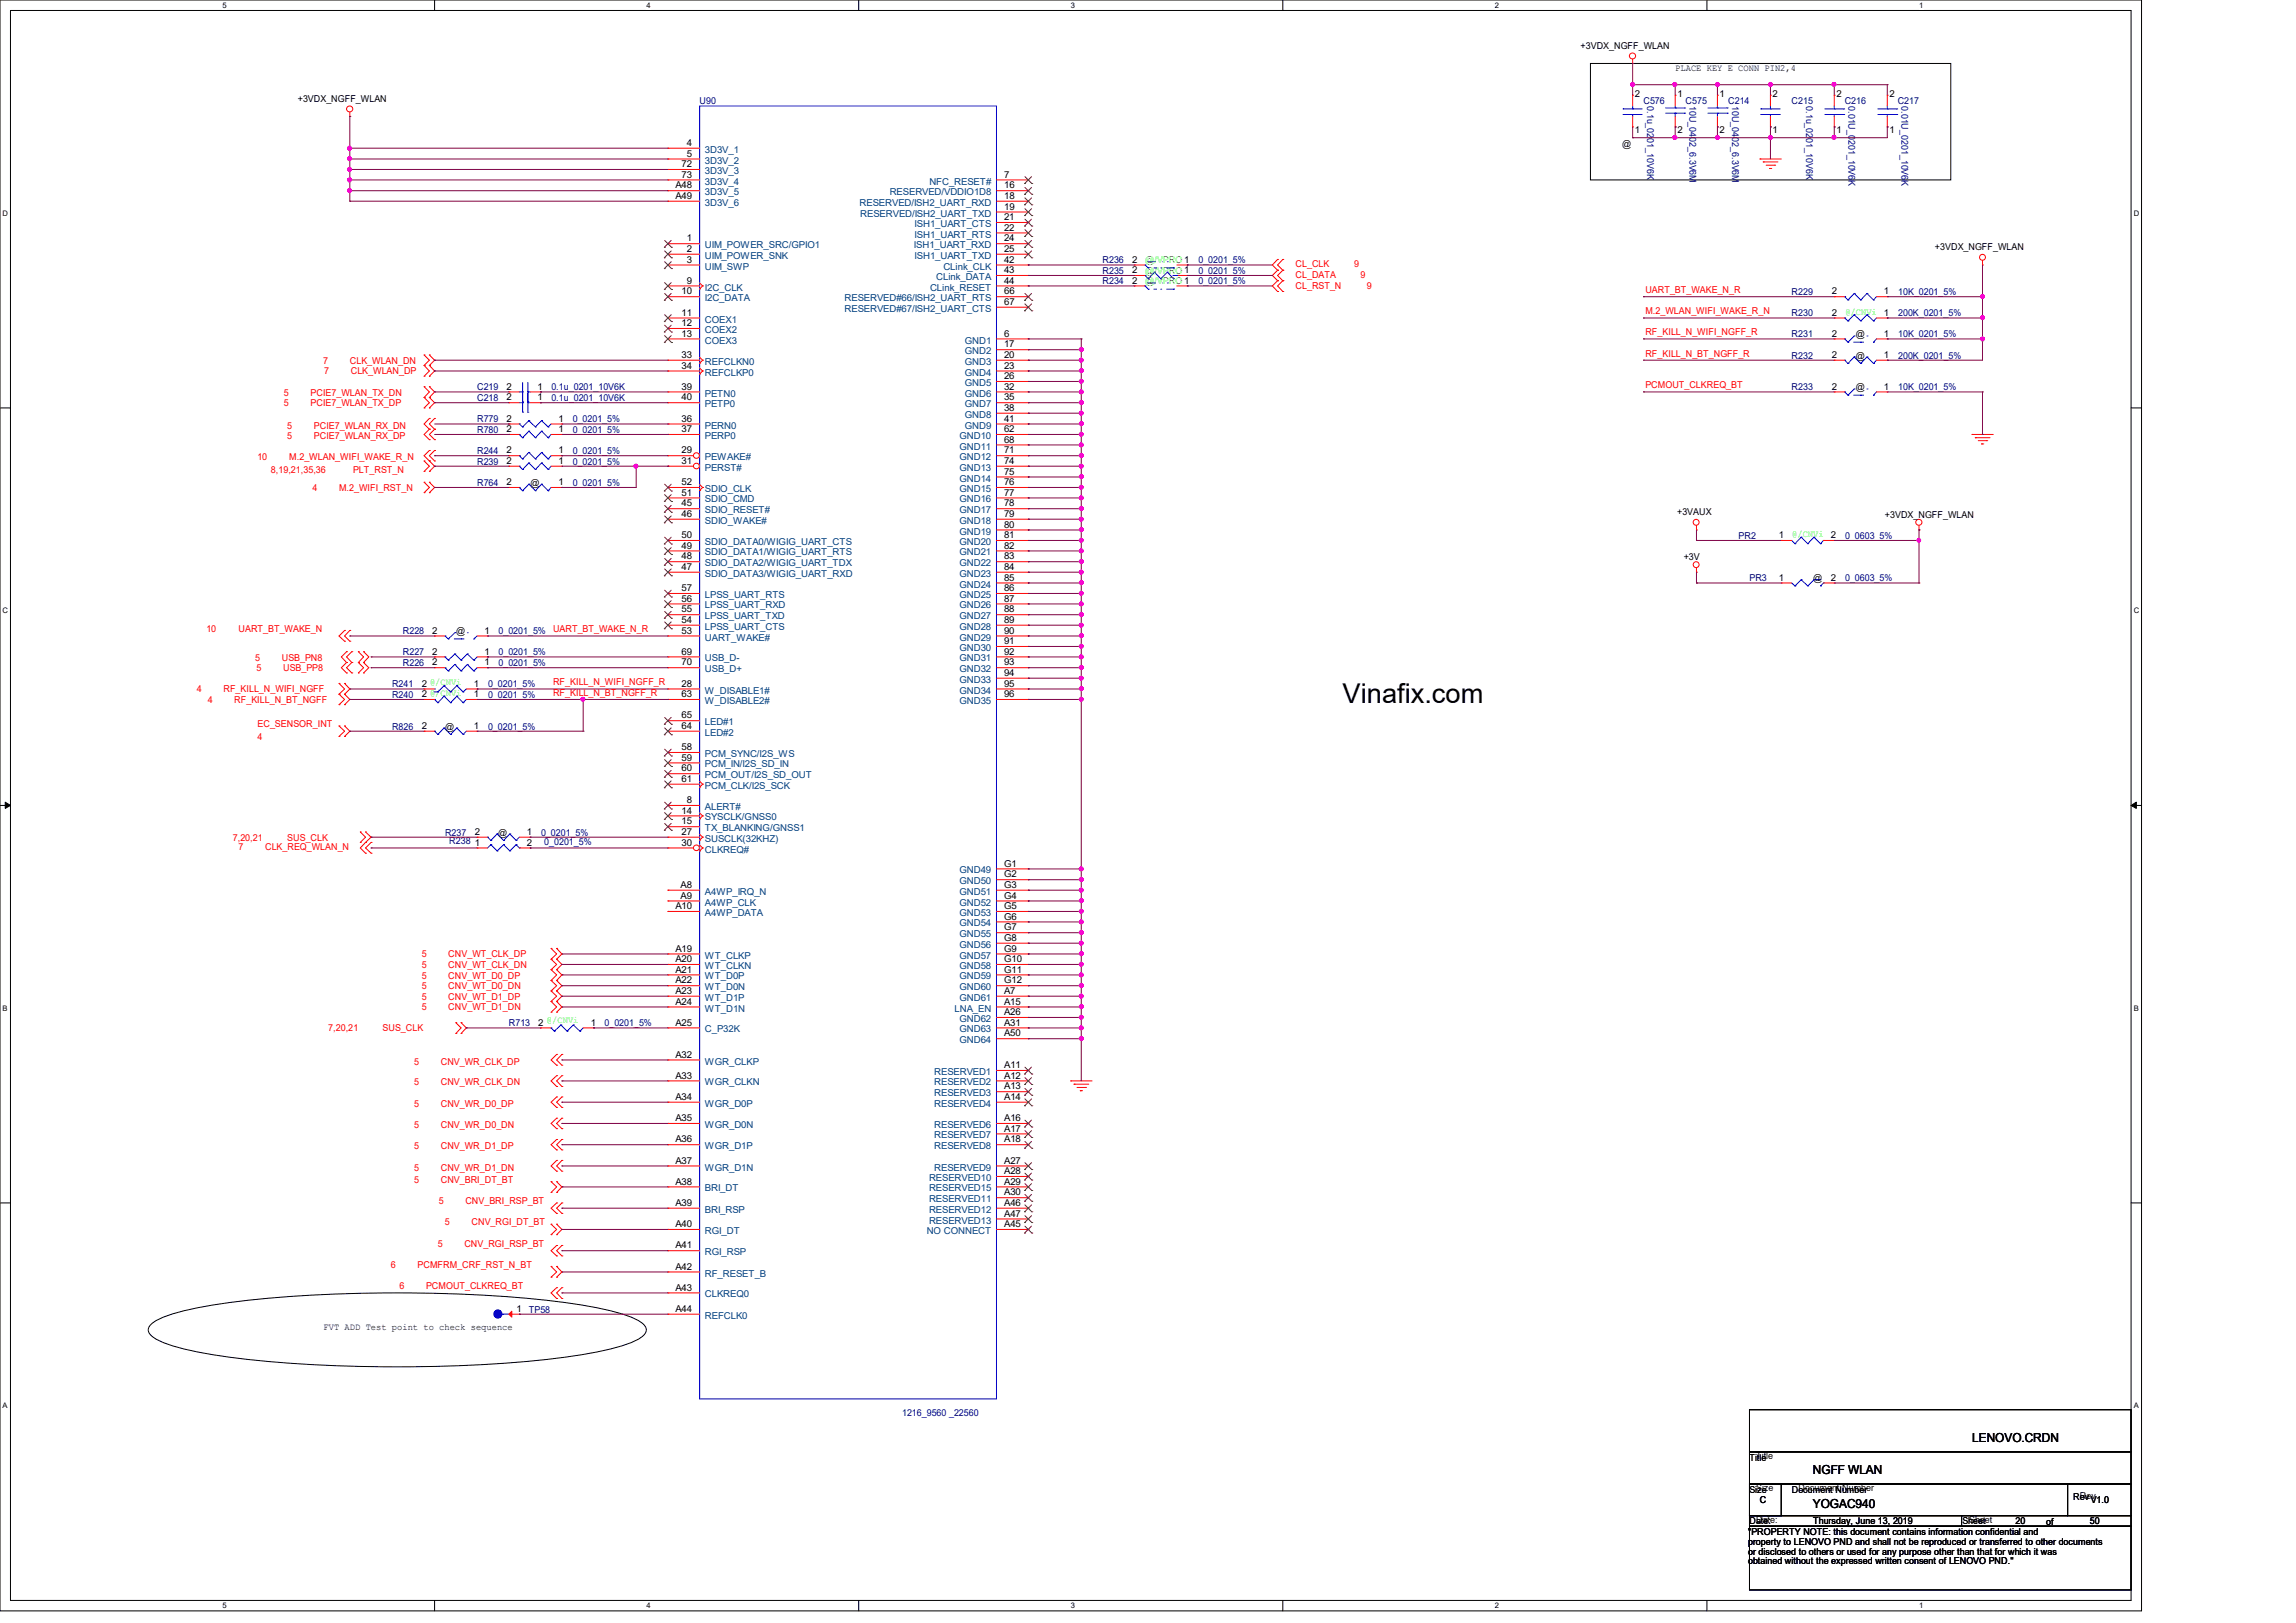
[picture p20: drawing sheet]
<svg xmlns="http://www.w3.org/2000/svg" width="297mm" height="210mm" viewBox="0 0 297 210" stroke-linecap="round" stroke-linejoin="round" font-family="sans-serif">
<defs><g id="words">
<text font-size="3.5" x="173.7" y="91">Vinafix.com</text>
<g font-size="1.6">
<text x="234.5" y="190.7">NGFF WLAN</text>
<text x="255.1" y="186.6">LENOVO.CRDN</text>
<text x="234.5" y="195.1">YOGAC940</text>
</g>
<g font-size="1.2">
<text x="204.5" y="6.3">+3VDX_NGFF_WLAN</text>
<text x="216.7" y="9.2">PLACE KEY E CONN PIN2,4</text>
<text x="38.5" y="13.2">+3VDX_NGFF_WLAN</text>
<text x="211.5" y="17.2">1</text>
<text x="211.5" y="12.5">2</text>
<text x="217" y="12.5">1</text>
<text x="217" y="17.2">2</text>
<text x="222.5" y="12.5">1</text>
<text x="222.5" y="17.2">2</text>
<text x="229.3" y="17.2">1</text>
<text x="229.3" y="12.5">2</text>
<text x="237.6" y="17.2">1</text>
<text x="237.6" y="12.5">2</text>
<text x="244.4" y="17.2">1</text>
<text x="244.4" y="12.5">2</text>
<text x="88.2" y="21.6">72</text>
<text x="88.2" y="23">73</text>
<text x="88.9" y="18.9">4</text>
<text x="88.9" y="20.3">5</text>
<text x="129.9" y="23">7</text>
<text x="209.8" y="19">@</text>
<text x="87.4" y="24.4">A48</text>
<text x="87.4" y="25.7">A49</text>
<text x="129.9" y="28.5">21</text>
<text x="129.9" y="29.8">22</text>
<text x="129.9" y="24.4">16</text>
<text x="129.9" y="27.1">19</text>
<text x="129.9" y="25.7">18</text>
<text x="88.9" y="31.2">1</text>
<text x="88.9" y="32.6">2</text>
<text x="88.9" y="34">3</text>
<text x="129.9" y="34">42</text>
<text x="129.9" y="35.3">43</text>
<text x="129.9" y="31.2">24</text>
<text x="129.9" y="32.6">25</text>
<text x="146.5" y="35.3">2</text>
<text x="146.5" y="34">2</text>
<text x="250.3" y="32.4">+3VDX_NGFF_WLAN</text>
<text x="88.2" y="40.9">11</text>
<text x="88.2" y="38.1">10</text>
<text x="88.9" y="36.7">9</text>
<text x="129.9" y="36.7">44</text>
<text x="129.9" y="38.1">66</text>
<text x="129.9" y="39.5">67</text>
<text x="146.5" y="36.7">2</text>
<text x="237" y="40.9">2</text>
<text x="237" y="38.1">2</text>
<text x="243.7" y="40.9">1</text>
<text x="243.7" y="38.1">1</text>
<text x="88.2" y="42.2">12</text>
<text x="88.2" y="43.6">13</text>
<text x="88.2" y="46.3">33</text>
<text x="88.2" y="47.7">34</text>
<text x="129.9" y="43.6">6</text>
<text x="129.9" y="45">17</text>
<text x="129.9" y="46.3">20</text>
<text x="129.9" y="47.7">23</text>
<text x="237" y="46.3">2</text>
<text x="237" y="43.6">2</text>
<text x="240.1" y="46.4">@</text>
<text x="240.1" y="43.6">@</text>
<text x="243.7" y="46.3">1</text>
<text x="243.7" y="43.6">1</text>
<text x="65.5" y="51.8">2</text>
<text x="65.5" y="50.4">2</text>
<text x="69.6" y="51.8">1</text>
<text x="69.6" y="50.4">1</text>
<text x="88.2" y="50.4">39</text>
<text x="88.2" y="51.8">40</text>
<text x="129.9" y="49.1">26</text>
<text x="129.9" y="50.4">32</text>
<text x="129.9" y="51.8">35</text>
<text x="129.9" y="53.2">38</text>
<text x="237" y="50.4">2</text>
<text x="240.1" y="50.5">@</text>
<text x="243.7" y="50.4">1</text>
<text x="65.5" y="58.7">2</text>
<text x="65.5" y="55.9">2</text>
<text x="65.5" y="54.6">2</text>
<text x="72.3" y="58.7">1</text>
<text x="72.3" y="55.9">1</text>
<text x="72.3" y="54.6">1</text>
<text x="88.2" y="54.6">36</text>
<text x="88.2" y="55.9">37</text>
<text x="88.2" y="58.7">29</text>
<text x="129.9" y="54.6">41</text>
<text x="129.9" y="55.9">62</text>
<text x="129.9" y="57.3">68</text>
<text x="129.9" y="58.7">71</text>
<text x="65.5" y="62.8">2</text>
<text x="65.5" y="60">2</text>
<text x="68.6" y="62.9">@</text>
<text x="72.3" y="62.8">1</text>
<text x="72.3" y="60">1</text>
<text x="88.2" y="60">31</text>
<text x="88.2" y="62.8">52</text>
<text x="88.2" y="64.1">51</text>
<text x="88.2" y="65.5">45</text>
<text x="129.9" y="60">74</text>
<text x="129.9" y="61.4">75</text>
<text x="129.9" y="62.8">76</text>
<text x="129.9" y="64.1">77</text>
<text x="129.9" y="65.5">78</text>
<text x="88.2" y="69.6">50</text>
<text x="88.2" y="71">49</text>
<text x="88.2" y="66.9">46</text>
<text x="129.9" y="66.9">79</text>
<text x="129.9" y="68.3">80</text>
<text x="129.9" y="69.6">81</text>
<text x="129.9" y="71">82</text>
<text x="217" y="66.7">+3VAUX</text>
<text x="230.1" y="69.6">1</text>
<text x="236.8" y="69.6">2</text>
<text x="243.8" y="67">+3VDX_NGFF_WLAN</text>
<text x="88.2" y="72.4">48</text>
<text x="88.2" y="73.7">47</text>
<text x="88.2" y="76.5">57</text>
<text x="88.2" y="77.9">56</text>
<text x="129.9" y="72.4">83</text>
<text x="129.9" y="73.7">84</text>
<text x="129.9" y="75.1">85</text>
<text x="129.9" y="76.5">86</text>
<text x="129.9" y="77.9">87</text>
<text x="217.8" y="72.4">+3V</text>
<text x="230.1" y="75.1">1</text>
<text x="234.6" y="75.2">@</text>
<text x="236.8" y="75.1">2</text>
<text x="55.9" y="82">2</text>
<text x="59" y="82">@</text>
<text x="62.7" y="82">1</text>
<text x="88.2" y="79.2">55</text>
<text x="88.2" y="80.6">54</text>
<text x="88.2" y="82">53</text>
<text x="129.9" y="79.2">88</text>
<text x="129.9" y="80.6">89</text>
<text x="129.9" y="82">90</text>
<text x="129.9" y="83.4">91</text>
<text x="54.6" y="88.9">2 @/CNVi</text>
<text x="55.9" y="86.1">2</text>
<text x="55.9" y="84.7">2</text>
<text x="61.3" y="88.9">1</text>
<text x="62.7" y="86.1">1</text>
<text x="62.7" y="84.7">1</text>
<text x="88.2" y="84.7">69</text>
<text x="88.2" y="86.1">70</text>
<text x="88.2" y="88.9">28</text>
<text x="129.9" y="84.7">92</text>
<text x="129.9" y="86.1">93</text>
<text x="129.9" y="87.5">94</text>
<text x="129.9" y="88.9">95</text>
<text x="54.6" y="94.3">2</text>
<text x="54.6" y="90.2">2 @/CNVi</text>
<text x="57.6" y="94.4">@</text>
<text x="61.3" y="94.3">1</text>
<text x="61.3" y="90.2">1</text>
<text x="88.2" y="93">65</text>
<text x="88.2" y="94.3">64</text>
<text x="88.2" y="90.2">63</text>
<text x="129.9" y="90.2">96</text>
<text x="88.2" y="98.4">59</text>
<text x="88.2" y="101.2">61</text>
<text x="88.2" y="97.1">58</text>
<text x="88.2" y="99.8">60</text>
<text x="88.2" y="105.3">14</text>
<text x="88.2" y="106.7">15</text>
<text x="88.9" y="103.9">8</text>
<text x="61.4" y="108">2</text>
<text x="61.4" y="109.4">1</text>
<text x="64.5" y="108.1">@</text>
<text x="68.2" y="108">1</text>
<text x="68.2" y="109.4">2</text>
<text x="88.2" y="109.4">30</text>
<text x="88.2" y="108">27</text>
<text x="129.9" y="112.1">G1</text>
<text x="129.9" y="113.5">G2</text>
<text x="87.4" y="117.6">A10</text>
<text x="88" y="114.9">A8</text>
<text x="88" y="116.3">A9</text>
<text x="129.9" y="114.9">G3</text>
<text x="129.9" y="116.3">G4</text>
<text x="129.9" y="117.6">G5</text>
<text x="129.9" y="119">G6</text>
<text x="87.4" y="123.1">A19</text>
<text x="87.4" y="124.5">A20</text>
<text x="87.4" y="125.9">A21</text>
<text x="129.9" y="120.4">G7</text>
<text x="129.9" y="121.8">G8</text>
<text x="129.9" y="123.1">G9</text>
<text x="129.9" y="124.5">G10</text>
<text x="129.9" y="125.9">G11</text>
<text x="87.4" y="127.3">A22</text>
<text x="87.4" y="128.6">A23</text>
<text x="87.4" y="130">A24</text>
<text x="129.9" y="127.3">G12</text>
<text x="129.9" y="128.6">A7</text>
<text x="129.9" y="131.4">A26</text>
<text x="129.9" y="130">A15</text>
<text x="69.6" y="132.7">2 @/CNVi</text>
<text x="76.4" y="132.7">1</text>
<text x="87.4" y="132.7">A25</text>
<text x="87.4" y="136.9">A32</text>
<text x="129.9" y="132.7">A31</text>
<text x="129.9" y="134.1">A50</text>
<text x="87.4" y="139.6">A33</text>
<text x="87.4" y="142.3">A34</text>
<text x="129.9" y="138.2">A11</text>
<text x="129.9" y="139.6">A12</text>
<text x="129.9" y="141">A13</text>
<text x="129.9" y="142.3">A14</text>
<text x="87.4" y="145.1">A35</text>
<text x="87.4" y="147.8">A36</text>
<text x="129.9" y="145.1">A16</text>
<text x="129.9" y="146.4">A17</text>
<text x="129.9" y="147.8">A18</text>
<text x="87.4" y="150.6">A37</text>
<text x="87.4" y="153.3">A38</text>
<text x="129.9" y="150.6">A27</text>
<text x="129.9" y="151.9">A28</text>
<text x="129.9" y="154.7">A30</text>
<text x="129.9" y="153.3">A29</text>
<text x="87.4" y="156">A39</text>
<text x="87.4" y="158.8">A40</text>
<text x="87.4" y="161.5">A41</text>
<text x="129.9" y="156">A46</text>
<text x="129.9" y="157.4">A47</text>
<text x="129.9" y="158.8">A45</text>
<text x="87.4" y="164.3">A42</text>
<text x="87.4" y="167">A43</text>
<text x="41.9" y="172.2">FVT ADD Test point to check sequence</text>
<text x="66.8" y="169.8">1</text>
<text x="87.4" y="169.8">A44</text>
<text x="226.3" y="189">Title</text>
<text x="227.2" y="188.8">Title</text>
<text x="226.3" y="193.2">Size</text>
<text x="226.3" y="197.3">Date:</text>
<text x="227.2" y="193">Size</text>
<text x="227.2" y="197.1">Date:</text>
<text x="227.7" y="194.5">C</text>
<text x="231.8" y="193.2">Document Number</text>
<text x="232.7" y="193">Document Number</text>
<text x="234.6" y="197.3">Thursday, June 13, 2019</text>
<text x="253.9" y="197.3">Sheet</text>
<text x="254.7" y="197.1">Sheet</text>
<text x="260.7" y="197.3">20</text>
<text x="264.7" y="197.3">of</text>
<text x="268.2" y="194.1">Rev</text>
<text x="269.1" y="193.9">Rev</text>
<text x="270.4" y="197.3">50</text>
<text x="270.5" y="194.5">V1.0</text>
<text x="226.1" y="198.6">&quot;PROPERTY NOTE: this document contains information confidential and</text>
<text x="226.1" y="199.9">property to LENOVO PND and shall not be reproduced or transferred to other documents</text>
<text x="226.1" y="201.2">or disclosed to others or used for any purpose other than that for which it was</text>
<text x="226.1" y="202.4">obtained without the expressed written consent of LENOVO PND.&quot;</text>
</g>
<g font-size="1.2" fill="#000080">
<text x="90.5" y="13.5">U90</text>
<text x="212.6" y="13.5">C576</text>
<text x="213.1" y="13.7" transform="rotate(90 213.1 13.7)">0.1u_0201_10V6K</text>
<text x="218.1" y="13.5">C575</text>
<text x="218.6" y="13.7" transform="rotate(90 218.6 13.7)">10U_0402_6.3V6M</text>
<text x="223.6" y="13.5">C214</text>
<text x="224.1" y="13.7" transform="rotate(90 224.1 13.7)">10U_0402_6.3V6M</text>
<text x="231.8" y="13.5">C215</text>
<text x="233.6" y="13.7" transform="rotate(90 233.6 13.7)">0.1u_0201_10V6K</text>
<text x="238.6" y="13.5">C216</text>
<text x="239.1" y="13.7" transform="rotate(90 239.1 13.7)">0.01U_0201_10V6K</text>
<text x="245.5" y="13.5">C217</text>
<text x="246" y="13.7" transform="rotate(90 246 13.7)">0.01U_0201_10V6K</text>
<text x="142.6" y="35.4">R235</text>
<text x="142.6" y="34">R236</text>
<text x="155" y="35.4">0_0201_5%</text>
<text x="155" y="34">0_0201_5%</text>
<text x="142.6" y="36.8">R234</text>
<text x="155" y="36.8">0_0201_5%</text>
<text x="231.8" y="40.9">R230</text>
<text x="231.8" y="38.1">R229</text>
<text x="245.5" y="40.9">200K_0201_5%</text>
<text x="245.5" y="38.1">10K_0201_5%</text>
<text x="231.8" y="46.4">R232</text>
<text x="231.8" y="43.6">R231</text>
<text x="245.5" y="46.4">200K_0201_5%</text>
<text x="245.5" y="43.6">10K_0201_5%</text>
<text x="61.7" y="51.9">C218</text>
<text x="61.7" y="50.5">C219</text>
<text x="71.3" y="51.9">0.1u_0201_10V6K</text>
<text x="71.3" y="50.5">0.1u_0201_10V6K</text>
<text x="231.8" y="50.5">R233</text>
<text x="245.5" y="50.5">10K_0201_5%</text>
<text x="61.7" y="58.7">R244</text>
<text x="61.7" y="56">R780</text>
<text x="61.7" y="54.6">R779</text>
<text x="74.1" y="58.7">0_0201_5%</text>
<text x="74.1" y="56">0_0201_5%</text>
<text x="74.1" y="54.6">0_0201_5%</text>
<text x="61.7" y="62.9">R764</text>
<text x="61.7" y="60.1">R239</text>
<text x="74.1" y="62.9">0_0201_5%</text>
<text x="74.1" y="60.1">0_0201_5%</text>
<text x="224.9" y="69.7">PR2</text>
<text x="238.7" y="69.7">0_0603_5%</text>
<text x="226.3" y="75.2">PR3</text>
<text x="238.7" y="75.2">0_0603_5%</text>
<text x="52.1" y="82">R228</text>
<text x="64.5" y="82">0_0201_5%</text>
<text x="50.7" y="88.9">R241</text>
<text x="52.1" y="86.1">R226</text>
<text x="52.1" y="84.8">R227</text>
<text x="63.1" y="88.9">0_0201_5%</text>
<text x="64.5" y="86.1">0_0201_5%</text>
<text x="64.5" y="84.8">0_0201_5%</text>
<text x="50.7" y="94.4">R826</text>
<text x="50.7" y="90.3">R240</text>
<text x="63.1" y="94.4">0_0201_5%</text>
<text x="63.1" y="90.3">0_0201_5%</text>
<text x="57.6" y="108.1">R237</text>
<text x="58.1" y="109.2">R238</text>
<text x="70" y="108.1">0_0201_5%</text>
<text x="70.4" y="109.3">0_0201_5%</text>
<text x="65.8" y="132.8">R713</text>
<text x="78.2" y="132.8">0_0201_5%</text>
<text x="68.4" y="169.8">TP58</text>
<text x="116.7" y="183.2">1216_9560 _22560</text>
</g>
<g font-size="1.2" fill="#004080">
<text x="91.2" y="19.8">3D3V_1</text>
<text x="91.2" y="21.2">3D3V_2</text>
<text x="91.2" y="22.5">3D3V_3</text>
<text x="91.2" y="23.9">3D3V_4</text>
<text x="120.2" y="23.9">NFC_RESET#</text>
<text x="91.2" y="25.3">3D3V_5</text>
<text x="91.2" y="26.6">3D3V_6</text>
<text x="111.2" y="26.6">RESERVED/ISH2_UART_RXD</text>
<text x="111.3" y="28">RESERVED/ISH2_UART_TXD</text>
<text x="115.1" y="25.3">RESERVED/VDDIO1D8</text>
<text x="118.3" y="29.4">ISH1_UART_CTS</text>
<text x="91.2" y="32.1">UIM_POWER_SRC/GPIO1</text>
<text x="91.2" y="33.5">UIM_POWER_SNK</text>
<text x="91.2" y="34.9">UIM_SWP</text>
<text x="118.2" y="32.1">ISH1_UART_RXD</text>
<text x="118.3" y="30.7">ISH1_UART_RTS</text>
<text x="118.3" y="33.5">ISH1_UART_TXD</text>
<text x="122" y="34.9">CLink_CLK</text>
<text x="91.2" y="41.7">COEX1</text>
<text x="91.2" y="39">I2C_DATA</text>
<text x="91.2" y="37.6">I2C_CLK</text>
<text x="109.3" y="39">RESERVED#66/ISH2_UART_RTS</text>
<text x="109.3" y="40.3">RESERVED#67/ISH2_UART_CTS</text>
<text x="120.3" y="37.6">CLink_RESET</text>
<text x="121.1" y="36.2">CLink_DATA</text>
<text x="91.2" y="43.1">COEX2</text>
<text x="91.2" y="44.4">COEX3</text>
<text x="91.2" y="47.2">REFCLKN0</text>
<text x="124.8" y="44.4">GND1</text>
<text x="124.8" y="45.8">GND2</text>
<text x="124.8" y="47.2">GND3</text>
<text x="91.2" y="51.3">PETN0</text>
<text x="91.2" y="52.7">PETP0</text>
<text x="91.2" y="48.6">REFCLKP0</text>
<text x="124.8" y="48.6">GND4</text>
<text x="124.8" y="50">GND5</text>
<text x="124.8" y="51.3">GND6</text>
<text x="124.8" y="52.7">GND7</text>
<text x="91.2" y="55.5">PERN0</text>
<text x="91.2" y="56.8">PERP0</text>
<text x="91.2" y="59.6">PEWAKE#</text>
<text x="124.1" y="56.8">GND10</text>
<text x="124.1" y="58.2">GND11</text>
<text x="124.1" y="59.6">GND12</text>
<text x="124.8" y="54.1">GND8</text>
<text x="124.8" y="55.5">GND9</text>
<text x="91.2" y="60.9">PERST#</text>
<text x="91.2" y="63.7">SDIO_CLK</text>
<text x="91.2" y="65">SDIO_CMD</text>
<text x="124.1" y="60.9">GND13</text>
<text x="124.1" y="62.3">GND14</text>
<text x="124.1" y="63.7">GND15</text>
<text x="124.1" y="65">GND16</text>
<text x="91.2" y="70.5">SDIO_DATA0/WIGIG_UART_CTS</text>
<text x="91.2" y="71.9">SDIO_DATA1/WIGIG_UART_RTS</text>
<text x="91.2" y="66.4">SDIO_RESET#</text>
<text x="91.2" y="67.8">SDIO_WAKE#</text>
<text x="124.1" y="66.4">GND17</text>
<text x="124.1" y="67.8">GND18</text>
<text x="124.1" y="69.2">GND19</text>
<text x="124.1" y="70.5">GND20</text>
<text x="124.1" y="71.9">GND21</text>
<text x="91.2" y="73.3">SDIO_DATA2/WIGIG_UART_TDX</text>
<text x="91.2" y="74.6">SDIO_DATA3/WIGIG_UART_RXD</text>
<text x="91.2" y="77.4">LPSS_UART_RTS</text>
<text x="124.1" y="73.3">GND22</text>
<text x="124.1" y="74.6">GND23</text>
<text x="124.1" y="76">GND24</text>
<text x="124.1" y="77.4">GND25</text>
<text x="91.2" y="78.7">LPSS_UART_RXD</text>
<text x="91.2" y="80.1">LPSS_UART_TXD</text>
<text x="91.2" y="81.5">LPSS_UART_CTS</text>
<text x="91.2" y="82.9">UART_WAKE#</text>
<text x="124.1" y="78.7">GND26</text>
<text x="124.1" y="80.1">GND27</text>
<text x="124.1" y="81.5">GND28</text>
<text x="124.1" y="82.9">GND29</text>
<text x="91.2" y="85.6">USB_D-</text>
<text x="91.2" y="87">USB_D+</text>
<text x="91.2" y="89.7">W_DISABLE1#</text>
<text x="124.1" y="84.2">GND30</text>
<text x="124.1" y="85.6">GND31</text>
<text x="124.1" y="87">GND32</text>
<text x="124.1" y="88.3">GND33</text>
<text x="124.1" y="89.7">GND34</text>
<text x="91.2" y="93.9">LED#1</text>
<text x="91.2" y="95.2">LED#2</text>
<text x="91.2" y="91.1">W_DISABLE2#</text>
<text x="124.1" y="91.1">GND35</text>
<text x="91.2" y="99.3">PCM_IN/I2S_SD_IN</text>
<text x="91.2" y="98">PCM_SYNC/I2S_WS</text>
<text x="91.2" y="100.7">PCM_OUT/I2S_SD_OUT</text>
<text x="91.2" y="104.8">ALERT#</text>
<text x="91.2" y="102.1">PCM_CLK/I2S_SCK</text>
<text x="91.2" y="106.2">SYSCLK/GNSS0</text>
<text x="91.2" y="107.6">TX_BLANKING/GNSS1</text>
<text x="91.2" y="110.3">CLKREQ#</text>
<text x="91.2" y="108.9">SUSCLK(32KHZ)</text>
<text x="124.1" y="113">GND49</text>
<text x="91.2" y="115.8">A4WP_IRQ_N</text>
<text x="91.2" y="117.2">A4WP_CLK</text>
<text x="91.2" y="118.5">A4WP_DATA</text>
<text x="124.1" y="114.4">GND50</text>
<text x="124.1" y="115.8">GND51</text>
<text x="124.1" y="117.2">GND52</text>
<text x="124.1" y="118.5">GND53</text>
<text x="124.1" y="119.9">GND54</text>
<text x="91.2" y="124">WT_CLKP</text>
<text x="91.2" y="125.4">WT_CLKN</text>
<text x="124.1" y="121.3">GND55</text>
<text x="124.1" y="122.6">GND56</text>
<text x="124.1" y="124">GND57</text>
<text x="124.1" y="125.4">GND58</text>
<text x="91.2" y="126.7">WT_D0P</text>
<text x="91.2" y="128.1">WT_D0N</text>
<text x="91.2" y="129.5">WT_D1P</text>
<text x="91.2" y="130.9">WT_D1N</text>
<text x="123.5" y="130.9">LNA_EN</text>
<text x="124.1" y="126.7">GND59</text>
<text x="124.1" y="128.1">GND60</text>
<text x="124.1" y="129.5">GND61</text>
<text x="91.2" y="133.6">C_P32K</text>
<text x="91.2" y="137.8">WGR_CLKP</text>
<text x="124.1" y="132.2">GND62</text>
<text x="124.1" y="133.6">GND63</text>
<text x="124.1" y="135">GND64</text>
<text x="91.2" y="140.5">WGR_CLKN</text>
<text x="91.2" y="143.2">WGR_D0P</text>
<text x="120.9" y="139.1">RESERVED1</text>
<text x="120.9" y="140.5">RESERVED2</text>
<text x="120.9" y="141.9">RESERVED3</text>
<text x="120.9" y="143.2">RESERVED4</text>
<text x="91.2" y="146">WGR_D0N</text>
<text x="91.2" y="148.7">WGR_D1P</text>
<text x="120.9" y="146">RESERVED6</text>
<text x="120.9" y="147.3">RESERVED7</text>
<text x="120.9" y="148.7">RESERVED8</text>
<text x="91.2" y="151.5">WGR_D1N</text>
<text x="91.2" y="154.2">BRI_DT</text>
<text x="120.2" y="152.8">RESERVED10</text>
<text x="120.2" y="155.6">RESERVED11</text>
<text x="120.2" y="154.2">RESERVED15</text>
<text x="120.9" y="151.5">RESERVED9</text>
<text x="91.2" y="156.9">BRI_RSP</text>
<text x="91.2" y="159.7">RGI_DT</text>
<text x="119.9" y="159.7">NO CONNECT</text>
<text x="120.2" y="156.9">RESERVED12</text>
<text x="120.2" y="158.3">RESERVED13</text>
<text x="91.2" y="162.4">RGI_RSP</text>
<text x="91.2" y="165.2">RF_RESET_B</text>
<text x="91.2" y="167.9">CLKREQ0</text>
<text x="91.2" y="170.6">REFCLK0</text>
</g>
<g font-size="1.2" fill="#0f0">
<text x="148.1" y="35.4">@/VPRO 1</text>
<text x="148.1" y="34">@/VPRO 1</text>
<text x="148.1" y="36.8">@/VPRO 1</text>
<text x="238.7" y="40.7">@/CNVi</text>
<text x="231.8" y="69.5">@/CNVi</text>
</g>
<g font-size="1.2" fill="#f00">
<text x="167.6" y="34.6">CL_CLK</text>
<text x="167.6" y="36">CL_DATA</text>
<text x="175.2" y="34.6">9</text>
<text x="176" y="36">9</text>
<text x="167.6" y="37.3">CL_RST_N</text>
<text x="176.8" y="37.3">9</text>
<text x="212.8" y="40.7">M.2_WLAN_WIFI_WAKE_R_N</text>
<text x="212.8" y="37.9">UART_BT_WAKE_N_R</text>
<text x="41.8" y="47.1">7</text>
<text x="45.3" y="47.1">CLK_WLAN_DN</text>
<text x="212.8" y="46.1">RF_KILL_N_BT_NGFF_R</text>
<text x="212.8" y="43.4">RF_KILL_N_WIFI_NGFF_R</text>
<text x="36.7" y="51.2">5</text>
<text x="36.7" y="52.6">5</text>
<text x="40.2" y="51.2">PCIE7_WLAN_TX_DN</text>
<text x="40.2" y="52.6">PCIE7_WLAN_TX_DP</text>
<text x="41.9" y="48.4">7</text>
<text x="45.4" y="48.4">CLK_WLAN_DP</text>
<text x="212.8" y="50.2">PCMOUT_CLKREQ_BT</text>
<text x="33.3" y="59.6">10</text>
<text x="37.2" y="55.5">5</text>
<text x="37.2" y="56.8">5</text>
<text x="37.4" y="59.6">M.2_WLAN_WIFI_WAKE_R_N</text>
<text x="40.6" y="55.5">PCIE7_WLAN_RX_DN</text>
<text x="40.6" y="56.8">PCIE7_WLAN_RX_DP</text>
<text x="35" y="61.2">8,19,21,35,36</text>
<text x="40.4" y="63.5">4</text>
<text x="43.9" y="63.5">M.2_WIFI_RST_N</text>
<text x="45.7" y="61.2">PLT_RST_N</text>
<text x="26.7" y="81.8">10</text>
<text x="30.9" y="81.8">UART_BT_WAKE_N</text>
<text x="71.5" y="81.8">UART_BT_WAKE_N_R</text>
<text x="25.5" y="89.6">4</text>
<text x="28.9" y="89.6">RF_KILL_N_WIFI_NGFF</text>
<text x="33" y="85.5">5</text>
<text x="33.2" y="86.9">5</text>
<text x="36.4" y="85.5">USB_PN8</text>
<text x="36.6" y="86.9">USB_PP8</text>
<text x="71.5" y="88.7">RF_KILL_N_WIFI_NGFF_R</text>
<text x="26.9" y="91">4</text>
<text x="30.3" y="91">RF_KILL_N_BT_NGFF</text>
<text x="33.3" y="94.1">EC_SENSOR_INT</text>
<text x="33.3" y="95.8">4</text>
<text x="71.5" y="90">RF_KILL_N_BT_NGFF_R</text>
<text x="30.1" y="108.8">7,20,21</text>
<text x="30.8" y="110">7</text>
<text x="34.3" y="110">CLK_REQ_WLAN_N</text>
<text x="37.2" y="108.8">SUS_CLK</text>
<text x="54.6" y="125.3">5</text>
<text x="54.6" y="123.9">5</text>
<text x="58" y="125.3">CNV_WT_CLK_DN</text>
<text x="58" y="123.9">CNV_WT_CLK_DP</text>
<text x="54.6" y="130.7">5</text>
<text x="54.6" y="129.4">5</text>
<text x="54.6" y="128">5</text>
<text x="54.6" y="126.6">5</text>
<text x="58" y="130.7">CNV_WT_D1_DN</text>
<text x="58" y="129.4">CNV_WT_D1_DP</text>
<text x="58" y="128">CNV_WT_D0_DN</text>
<text x="58" y="126.6">CNV_WT_D0_DP</text>
<text x="42.5" y="133.5">7,20,21</text>
<text x="49.5" y="133.5">SUS_CLK</text>
<text x="53.6" y="137.8">5</text>
<text x="57" y="137.8">CNV_WR_CLK_DP</text>
<text x="53.6" y="140.5">5</text>
<text x="53.6" y="143.2">5</text>
<text x="57" y="140.5">CNV_WR_CLK_DN</text>
<text x="57" y="143.2">CNV_WR_D0_DP</text>
<text x="53.6" y="148.7">5</text>
<text x="53.6" y="146">5</text>
<text x="57" y="148.7">CNV_WR_D1_DP</text>
<text x="57" y="146">CNV_WR_D0_DN</text>
<text x="53.6" y="151.5">5</text>
<text x="53.6" y="153.1">5</text>
<text x="56.8" y="155.8">5</text>
<text x="57" y="151.5">CNV_WR_D1_DN</text>
<text x="57" y="153.1">CNV_BRI_DT_BT</text>
<text x="60.2" y="155.8">CNV_BRI_RSP_BT</text>
<text x="56.6" y="161.3">5</text>
<text x="57.6" y="158.6">5</text>
<text x="60.1" y="161.3">CNV_RGI_RSP_BT</text>
<text x="61" y="158.6">CNV_RGI_DT_BT</text>
<text x="50.6" y="164.1">6</text>
<text x="51.7" y="166.8">6</text>
<text x="54" y="164.1">PCMFRM_CRF_RST_N_BT</text>
<text x="55.1" y="166.8">PCMOUT_CLKREQ_BT</text>
</g>
<g font-size="1">
<text x="28.8" y="1">5</text>
<text x="83.7" y="1">4</text>
<text x="138.5" y="1">3</text>
<text x="193.4" y="1">2</text>
<text x="248.2" y="1">1</text>
<text x=".3" y="27.9">D</text>
<text x="276" y="27.9">D</text>
<text x=".3" y="79.4">C</text>
<text x="276" y="79.4">C</text>
<text x=".3" y="130.8">B</text>
<text x="276" y="130.8">B</text>
<text x=".3" y="182.2">A</text>
<text x="276" y="182.2">A</text>
<text x="28.8" y="208.1">5</text>
<text x="83.7" y="208.1">4</text>
<text x="138.5" y="208.1">3</text>
<text x="193.4" y="208.1">2</text>
<text x="248.2" y="208.1">1</text>
</g>
</g></defs>
<path d="M0 0h277v208.4h-277zM1.4 1.4h274.3v205.7h-274.3z" fill="none" stroke="#000" stroke-width=".13"/>
<g fill="#fff">
<path d="M28.8 .1h.5v1.1h-.5z"/>
<path d="M28.8 207.2h.5v1.1h-.5z"/>
</g>
<path d="M56.2 0v1.4M56.2 207.1v1.3" fill="none" stroke="#000" stroke-width=".13"/>
<g fill="#fff">
<path d="M83.7 .1h.5v1.1h-.5z"/>
<path d="M83.7 207.2h.5v1.1h-.5z"/>
</g>
<path d="M111.1 0v1.4M111.1 207.1v1.3" fill="none" stroke="#000" stroke-width=".13"/>
<g fill="#fff">
<path d="M138.5 .1h.6v1.1h-.6z"/>
<path d="M138.5 207.2h.6v1.1h-.6z"/>
</g>
<path d="M165.9 0v1.4M165.9 207.1v1.3" fill="none" stroke="#000" stroke-width=".13"/>
<g fill="#fff">
<path d="M193.4 .1h.5v1.1h-.5z"/>
<path d="M193.4 207.2h.5v1.1h-.5z"/>
</g>
<path d="M220.8 0v1.4M220.8 207.1v1.3" fill="none" stroke="#000" stroke-width=".13"/>
<g fill="#fff">
<path d="M248.2 .1h.6v1.1h-.6z"/>
<path d="M248.2 207.2h.6v1.1h-.6z"/>
</g>
<path d="M.3 27.6h.8M276 27.6h.7M.3 79h.8M276 79h.7" fill="none" stroke="#fff" stroke-width="1.1" stroke-linecap="butt"/>
<path d="M0 52.8h1.4M275.7 52.8h1.3" fill="none" stroke="#000" stroke-width=".13"/>
<g fill="#fff">
<path d="M.3 129.9h.7v1.1h-.7z"/>
<path d="M276 129.9h.6v1.1h-.6z"/>
</g>
<path d="M0 104.2h1.4M275.7 104.2h1.3" fill="none" stroke="#000" stroke-width=".13"/>
<path d="M.7 103.8l.7 .4-.7 .4zM275.7 104.2l.7-.4v.8z" fill="#000" stroke="#000" stroke-width=".13"/>
<g fill="#fff">
<path d="M.3 181.4h.7v1.1h-.7z"/>
<path d="M276 181.4h.6v1.1h-.6z"/>
</g>
<path d="M205.7 8.2h46.6v15.1h-46.6zM0 155.7h1.4M275.7 155.7h1.3M19.7 171.2a10.9 10.9 0 0 1 3.9-1.5 113.2 113.2 0 0 1 22-2.3 167.2 167.2 0 0 1 30.4 1.6 25.5 25.5 0 0 1 6.5 1.8l.6 .4 .4 .4 .1 .5-.1 .4a5.6 5.6 0 0 1-3 1.6 75.4 75.4 0 0 1-15.3 2.3 188.2 188.2 0 0 1-36.6-.9 28.9 28.9 0 0 1-8.3-2.1l-.6-.5-.4-.4-.1-.4 .1-.5zM226.3 182.4h49.4v5.5h-49.4zM226.3 187.9h49.4v4.1h-49.4zM226.3 192h4.1v4.1h-4.1zM226.3 192h41.2v4.1h-41.2zM226.3 196.1h27.4v1.4h-27.4zM226.3 197.5h49.4v8.2h-49.4zM253.7 196.1h22v1.4h-22zM267.5 192h8.2v4.1h-8.2z" fill="none" stroke="#000" stroke-width=".13"/>
<g fill="none" stroke="#00f" stroke-width=".13">
<path d="M90.5 13.7h38.4v167.3h-38.4zM220.9 14.6h2.5M220.9 14h2.5M222.2 14h.1M222.2 14.6h.1M222.2 13.7v.3M222.2 14.6v.5M223.4 14.6h.1M223.4 14h.1M148.1 35.6h.1M148.1 34.3h.1M148.1 35.6l.4 .5"/>
<path d="M148.1 34.3l.4 .4M148.4 33.9h.9M148.5 36.1h.1M148.5 34.7h.1M149.2 34.7h.5M149.4 35.2h.1M149.4 33.9h.1M149.4 35.2l.8 .9M149.4 35.2l-.9 .9M150.2 36.1h.1M150.2 34.7h.1M150.4 33.9h.1"/>
<path d="M150.9 34.7h1M151 35.2h.1M151 33.9h.1M151 35.2l.8 .9M151 35.2l-.8 .9M151.7 35.6h.7M151.8 36.1h.1M151.8 34.7h.1M67.2 59h.1M67.2 56.2h.1M67.2 59l.4 .4M67.2 56.2l.4 .4"/>
<path d="M67.2 52.1h.4M67.6 59.4h.1M67.6 56.6h.1M67.6 53.3h.1M67.6 52.1h.1M67.6 50.9v2.4M68.3 52.1h.1M68.3 53.3h.1M68.3 52.1h.3M68.3 50.9v2.4M68.4 58.5h.1M68.4 55.8h.1"/>
<path d="M68.4 58.5l.9 .9M68.4 58.5l-.8 .9M68.4 55.8l.9 .8M68.4 55.8l-.8 .8M69.3 59.4h.1M69.3 56.6h.1M70.1 58.5h.1M70.1 55.8h.1M70.1 58.5l.8 .9M70.1 58.5l-.8 .9M70.1 55.8l.8 .8M70.1 55.8l-.8 .8"/>
<path d="M70.9 59.4h.1M70.9 56.6h.1M71.3 59l-.4 .4M71.3 56.2l-.4 .4M238.6 41.1h.1M238.6 46.6h.1M238.6 41.1l.5 .4M238.6 46.6l.5 .4M239.1 41.5h.1M239.1 47h.1M239.9 40.7h.1M239.9 46.2h.1"/>
<path d="M239.9 40.7l.8 .8M239.9 40.7l-.8 .8M239.9 46.2l.8 .8M239.9 46.2l-.8 .8M240.7 41.5h.1M240.7 47h.1M241.5 40.7h.1M241.5 46.2h.1M241.5 40.7l.9 .8M241.5 40.7l-.8 .8M241.5 46.2l.9 .8M241.5 46.2l-.8 .8"/>
<path d="M242.4 41.5h.1M242.4 47h.1M242.7 41.1l-.3 .4M242.7 46.6l-.3 .4M67.2 63.1h.1M67.2 63.1l.4 .4M67.6 63.5h.1M68.4 62.7h.1M68.4 62.7l.9 .8M68.4 62.7l-.8 .8M69.3 63.5h.1M70.1 62.7h.1"/>
<path d="M70.1 62.7l.8 .8M70.1 62.7l-.8 .8M70.9 63.5h.1M71.3 63.1l-.4 .4M56.1 89.5h.7M56.2 94.6h.1M56.2 90.5h.1M56.2 94.6l.4 .4M56.2 90.5l.4 .4M56.6 95h.1M56.6 90.9h.1M57.4 94.2h.1"/>
<path d="M57.4 90.1h.1M57.4 94.2l.9 .8M57.4 94.2l-.8 .8M57.4 90.1l.9 .8M57.4 90.1l-.8 .8M58.3 95h.1M58.3 90.9h.1M59.1 94.2h.1M59.1 90.1h.1M59.1 94.2l.8 .8M59.1 94.2l-.8 .8M59.1 90.1l.8 .8"/>
<path d="M59.1 90.1l-.8 .8M59.9 95h.1M59.9 90.9h.1M60.3 94.6l-.4 .4M60.3 90.5l-.4 .4M63.1 108.3h.1M63.1 108.3l.4 .5M63.5 108.8h.1M64.3 107.9h.1M64.3 107.9l.9 .9M64.3 107.9l-.8 .9M65.2 108.8h.1"/>
<path d="M66 107.9h.1M66 107.9l.8 .9M66 107.9l-.8 .9M66.8 108.8h.1M67.2 108.3l-.4 .5M65 170.1h.1M65 170.1h.8"/>
</g>
<g fill="none" stroke="#f00" stroke-width=".13">
<path d="M45.3 15.1h.1M45.3 14.5v.6M86.4 19.2h.1M86.4 19.2h4.1M211.2 8.2h.1M211.2 7.7v.5M222.2 12.3h.1M222.2 16.4h.1M222.2 12.3v1.4M222.2 15.1v1.3M86.4 20.6h.1M86.4 21.9h.1"/>
<path d="M86.4 23.3h.1M86.4 20.6h4.1M86.4 21.9h4.1M86.4 23.3h4.1M146.7 35.6h.1M146.7 34.3h.1M146.7 35.6h1.4M146.7 34.3h1.4M152.2 35.6h1.4M152.2 34.3h1.4M153.6 35.6h.1M153.6 34.3h.1"/>
<path d="M165.3 33.6h.1M165.3 35h.1M165.3 36.3h.1M165.3 37.7h.1M165.3 36.3l-.7 .7 .7 .7M165.3 33.6l-.7 .7 .7 .7M165.3 35l-.7 .6 .7 .7M165.9 35h.1M165.9 33.6h.1M165.9 36.3h.1M165.9 37.7h.1M165.9 33.6l-.6 .7 .6 .7"/>
<path d="M165.9 35l-.6 .6 .6 .7M165.9 36.3l-.6 .7 .6 .7M227.7 20.6h.1M227.7 20.6h2.7M228.1 21h.1M228.1 21h1.9M228.5 21.4h1.1M228.9 21.8h.1M228.9 21.8h.3M229.6 21.4h.1M256.5 34.3h.1M256.5 33.7v.6"/>
<path d="M54.9 51.4h.1M54.9 50h.1M54.9 52.8h.1M54.9 48.7h.1M54.9 47.3h.1M54.9 45.9h.1M54.9 59.6h.1M54.9 50l.6 .7-.6 .7M54.9 51.4l.6 .7-.6 .7M54.9 47.3l.6 .7-.6 .7M54.9 45.9l.6 .7-.6 .7M54.9 59.6l.6 .7-.6 .7"/>
<path d="M55.5 58.3h.1M55.5 59.6h.1M55.5 50h.1M55.5 51.4h.1M55.5 52.8h.1M55.5 54.1h.1M55.5 55.5h.1M55.5 56.9h.1M55.5 47.3h.1M55.5 48.7h.1M55.5 45.9h.1M55.5 58.3l-.6 .7 1.3 1.3-.7 .7"/>
<path d="M55.5 50l.7 .7-.7 .7M55.5 51.4l.7 .7-.7 .7M55.5 54.1l-.6 .8 .6 .6M55.5 55.5l-.6 .7 .6 .7M55.5 47.3l.7 .7-.7 .7M55.5 45.9l.7 .7-.7 .7M56.2 58.3h.1M56.2 59.6h.1M56.2 54.1h.1M56.2 55.5h.1M56.2 56.9h.1M56.2 58.3l-.7 .7 .7 .6"/>
<path d="M56.2 54.1l-.7 .8 .7 .6M56.2 55.5l-.7 .7 .7 .7M65.8 59h.1M65.8 56.2h.1M65.8 52.1h.1M65.8 56.2h1.4M65.8 59h1.4M65.8 52.1h1.4M68.6 52.1h1.3M69.9 52.1h.1M71.3 56.2h1.4M71.3 59h1.4"/>
<path d="M72.7 59h.1M72.7 56.2h.1M237.3 41.1h.1M237.3 46.6h.1M237.3 41.1h1.3M237.3 46.6h1.3M242.7 41.1h1.4M242.7 46.6h1.4M244.1 41.1h.1M244.1 46.6h.1M255.1 56.2h.1M255.1 56.2h2.8"/>
<path d="M255.5 56.6h.1M255.5 56.6h1.9M255.9 57h1.1M256.3 57.4h.1M256.3 57.4h.3M257 57h.1M54.9 61h.1M54.9 63.8h.1M54.9 62.4h.1M54.9 62.4l.6 .7-.6 .7M55.5 61h.1M55.5 62.4h.1"/>
<path d="M55.5 63.8h.1M55.5 62.4l.7 .7-.7 .7M65.8 63.1h.1M65.8 63.1h1.4M71.3 63.1h1.4M72.7 63.1h.1M219.5 68.6h.1M219.5 74h.1M219.5 68v.6M219.5 73.5v.5M248.2 68.6h.1M248.2 68v.6"/>
<path d="M43.9 89.8h.1M43.9 88.4h.1M43.9 91.2h.1M43.9 95.3h.1M43.9 93.9h.1M43.9 88.4l.7 .8-.7 .6M43.9 89.8l.7 .7-.7 .7M43.9 93.9l.7 .7-.7 .7M44.6 88.4h.1M44.6 89.8h.1M44.6 91.2h.1M44.6 81.6h.1"/>
<path d="M44.6 83h.1M44.6 93.9h.1M44.6 95.3h.1M44.6 88.4l.7 .8-.7 .6M44.6 89.8l.7 .7-.7 .7M44.6 81.6l-.7 .7 .7 .7M44.6 93.9l.7 .7-.7 .7M44.8 84.3h.1M44.8 85.7h.1M44.8 87.1h.1M44.8 84.3l-.6 .7 .6 .7M44.8 85.7l-.6 .7 .6 .7"/>
<path d="M45.3 81.6h.1M45.3 83h.1M45.3 81.6l-.7 .7 .7 .7M45.5 85.7h.1M45.5 84.3h.1M45.5 87.1h.1M45.5 84.3l-.7 .7 .7 .7M45.5 85.7l-.7 .7 .7 .7M46.4 84.3h.1M46.4 85.7h.1M46.4 87.1h.1M46.4 84.3l.6 .7-.6 .7"/>
<path d="M46.4 85.7l.6 .7-.6 .7M47 84.3h.1M47 85.7h.1M47 87.1h.1M47 84.3l.7 .7-.7 .7M47 85.7l.7 .7-.7 .7M54.9 94.6h.1M54.9 90.5h.1M54.9 94.6h1.3M54.9 90.5h1.3M60.3 94.6h1.4M60.3 90.5h1.4"/>
<path d="M61.7 94.6h.1M61.7 90.5h.1M86.4 98.7h.1M86.4 98.7h4.1M46.6 109h.1M46.6 107.7h.1M46.6 107.7l.7 .6-.7 .7M47.3 107.7h.1M47.3 109h.1M47.3 110.4h.1M47.3 107.7l.7 .6-.7 .7M47.3 109l-.7 .7 .7 .7"/>
<path d="M48 110.4h.1M48 109h.1M48 109l-.7 .7 .7 .7M61.7 108.3h.1M61.7 108.3h1.4M67.2 108.3h1.4M68.6 108.3h.1M86.4 104.2h.1M86.4 104.2h4.1M90.5 110.1h.1M90.5 109.3l.4 .4M90.9 109.7h.1"/>
<path d="M90.9 109.7l-.4 .4M59 133.7h.1M59 132.3h.1M59 132.3l.6 .7-.6 .7M59.6 132.3h.1M59.6 133.7h.1M59.6 132.3l.7 .7-.7 .7M71.3 131h.1M71.3 129.6h.1M71.3 128.2h.1M71.3 126.9h.1M71.3 125.5h.1"/>
<path d="M71.3 124.1h.1M71.3 122.7h.1M71.3 129.6l.7 .7-.7 .7M71.3 128.2l.7 .7-.7 .7M71.3 126.9l.7 .7-.7 .6M71.3 125.5l.7 .7-.7 .7M71.3 124.1l.7 .7-.7 .7M71.3 122.7l.7 .7-.7 .7M72 139.2h.1M72 136.4h.1M72 137.8h.1M72 129.6h.1"/>
<path d="M72 131h.1M72 128.2h.1M72 126.9h.1M72 125.5h.1M72 124.1h.1M72 122.7h.1M72 139.2l-.7 .7 .7 .7M72 136.4l-.7 .8 .7 .6M72 129.6l.7 .7-.7 .7M72 128.2l.7 .7-.7 .7M72 126.9l.7 .7-.7 .6M72 125.5l.7 .7-.7 .7"/>
<path d="M72 124.1l.7 .7-.7 .7M72 122.7l.7 .7-.7 .7M72.7 139.2h.1M72.7 136.4h.1M72.7 137.8h.1M72.7 139.2l-.7 .7 .7 .7M72.7 136.4l-.7 .8 .7 .6M138.5 139.9h.1M138.5 139.9h2.8M71.3 152.9h.1M71.3 154.3h.1M71.3 158.4h.1"/>
<path d="M71.3 159.8h.1M71.3 152.9l.7 .7-.7 .7M71.3 158.4l.7 .7-.7 .7M72 150.2h.1M72 151.6h.1M72 147.4h.1M72 148.8h.1M72 140.6h.1M72 144.7h.1M72 146h.1M72 141.9h.1M72 143.3h.1"/>
<path d="M72 154.3h.1M72 152.9h.1M72 159.8h.1M72 158.4h.1M72 155.7h.1M72 157h.1M72 150.2l-.7 .7 .7 .7M72 147.4l-.7 .7 .7 .7M72 144.7l-.7 .7 .7 .6M72 141.9l-.7 .7 .7 .7M72 152.9l.7 .7-.7 .7M72 158.4l.7 .7-.7 .7"/>
<path d="M72 155.7l-.7 .6 .7 .7M72.7 150.2h.1M72.7 151.6h.1M72.7 147.4h.1M72.7 148.8h.1M72.7 140.6h.1M72.7 144.7h.1M72.7 146h.1M72.7 141.9h.1M72.7 143.3h.1M72.7 155.7h.1M72.7 157h.1"/>
<path d="M72.7 150.2l-.7 .7 .7 .7M72.7 147.4l-.7 .7 .7 .7M72.7 144.7l-.7 .7 .7 .6M72.7 141.9l-.7 .7 .7 .7M72.7 155.7l-.7 .6 .7 .7M138.9 140.3h.1M138.9 140.3h1.9M139.3 140.7h1.1M139.7 141.1h.1M139.7 141.1h.3M140.4 140.7h.1M65.8 170.1h1.4"/>
<path d="M67.2 170.1h.1M71.3 163.9h.1M71.3 165.3h.1M71.3 163.9l.7 .7-.7 .7M72 161.2h.1M72 162.5h.1M72 166.6h.1M72 168h.1M72 165.3h.1M72 163.9h.1M72 161.2l-.7 .6 .7 .7M72 166.6l-.7 .7 .7 .7"/>
<path d="M72 163.9l.7 .7-.7 .7M72.7 161.2h.1M72.7 162.5h.1M72.7 166.6h.1M72.7 168h.1M72.7 161.2l-.7 .6 .7 .7M72.7 166.6l-.7 .7 .7 .7"/>
<circle cx="45.2" cy="14.1" r=".39"/>
<circle cx="211.2" cy="7.2" r=".39"/>
<circle cx="256.5" cy="33.3" r=".38"/>
<circle cx="219.4" cy="73.1" r=".38"/>
<circle cx="219.4" cy="67.6" r=".38"/>
<circle cx="248.2" cy="67.6" r=".39"/>
</g>
<circle cx="64.4" cy="170" r=".53" fill="#00f" stroke="#00f" stroke-width=".13"/>
<path d="M66.2 169.7v.7l-.4-.3z" fill="#f00" stroke="#f00" stroke-width=".13"/>
<path d="M85.9 99.2h.1M86 98.3l.9 .9M86.8 98.3l-.9 .9M86.9 99.2h.1M85.9 104.7h.1M86 103.8l.9 .9M86.8 103.8l-.9 .9M86.9 104.7h.1" fill="none" stroke="#804000" stroke-width=".13"/>
<circle cx="90.1" cy="109.7" r=".37" fill="#fff" stroke="#f00" stroke-width=".13"/>
<g fill="none" stroke="#f00" stroke-width=".13">
<path d="M86.4 38.4h.1M86.4 38.4h4.1M86.4 41.1h.1M86.4 42.5h.1M86.4 43.9h.1M86.4 50.7h.1M86.4 52.1h.1M86.4 41.1h4.1M86.4 42.5h4.1M86.4 43.9h4.1M86.4 50.7h4.1M86.4 52.1h4.1"/>
<path d="M86.4 93.3h.1M86.4 94.6h.1M86.4 97.4h.1M86.4 93.3h4.1M86.4 94.6h4.1M86.4 97.4h4.1M86.4 109.7h.1M86.4 101.5h.1M86.4 100.1h.1M86.4 109.7h3.3M86.4 101.5h4.1M86.4 100.1h4.1"/>
<path d="M90.5 101.9h.1M90.5 101.1l.4 .4M90.9 101.5h.1M90.9 101.5l-.4 .4"/>
</g>
<g fill="none" stroke="#804000" stroke-width=".13">
<path d="M85.9 38.9h.1M86 38l.9 .9M86.8 38l-.9 .9M86.9 38.9h.1M85.9 41.6h.1M85.9 43h.1M85.9 44.3h.1M86 40.7l.9 .9M86 42.1l.9 .9M86 43.4l.9 .9M86.8 40.7l-.9 .9M86.8 42.1l-.9 .9"/>
<path d="M86.8 43.4l-.9 .9M86.9 41.6h.1M86.9 43h.1M86.9 44.3h.1M85.9 93.7h.1M85.9 95.1h.1M85.9 97.8h.1M86 92.8l.9 .9M86 94.2l.9 .9M86 96.9l.9 .9M86 99.7l.9 .9M86.8 92.8l-.9 .9"/>
<path d="M86.8 94.2l-.9 .9M86.8 96.9l-.9 .9M86.8 99.7l-.9 .9M86.9 93.7h.1M86.9 95.1h.1M86.9 97.8h.1M85.9 101.9h.1M85.9 100.6h.1M86 101l.9 .9M86.8 101l-.9 .9M86.9 101.9h.1M86.9 100.6h.1"/>
</g>
<circle cx="90.1" cy="60.3" r=".37" fill="#fff" stroke="#f00" stroke-width=".13"/>
<path d="M86.4 54.9h.1M86.4 56.2h.1M86.4 54.9h4.1M86.4 56.2h4.1M86.4 60.3h.1M86.4 60.3h3.3" fill="none" stroke="#f00" stroke-width=".13"/>
<circle cx="90.1" cy="58.9" r=".37" fill="#fff" stroke="#f00" stroke-width=".13"/>
<g fill="none" stroke="#f00" stroke-width=".13">
<path d="M211.2 16.4h.1M211.2 12.3h.1M211.2 12.3v1.4M211.2 15.1v1.3M216.7 12.3h.1M216.7 16.4h.1M216.7 12.3v1.4M216.7 15.1v1.3M229 16.4h.1M229 12.3h.1M229 12.3v1.4M229 15.1v1.3"/>
<path d="M237.3 16.4h.1M237.3 12.3h.1M237.3 12.3v1.4M237.3 15.1v1.3M244.1 16.4h.1M244.1 12.3h.1M244.1 12.3v1.4M244.1 15.1v1.3M86.4 31.5h.1M86.4 32.9h.1M86.4 34.3h.1M86.4 37h.1"/>
<path d="M86.4 24.7h.1M86.4 26h.1M86.4 31.5h4.1M86.4 32.9h4.1M86.4 34.3h4.1M86.4 37h4.1M86.4 24.7h4.1M86.4 26h4.1M90.5 37.4h.1M90.5 36.6l.4 .4M90.9 37h.1M90.9 37l-.4 .4"/>
<path d="M128.9 31.5h4.1M128.9 32.9h4.1M128.9 34.3h4.1M128.9 37h4.1M128.9 23.3h4.1M128.9 24.7h4.1M128.9 26h4.1M128.9 27.4h4.1M128.9 28.8h4.1M128.9 30.1h4.1M128.9 35.6h4.1M128.9 38.4h4.1"/>
<path d="M128.9 39.8h4.1M133 23.3h.1M133 24.7h.1M133 26h.1M133 27.4h.1M133 28.8h.1M133 30.1h.1M133 31.5h.1M133 32.9h.1M133 34.3h.1M133 35.6h.1M133 37h.1"/>
<path d="M133 38.4h.1M133 39.8h.1M146.7 37h.1M146.7 37h1.4M152.2 37h1.4M153.6 37h.1M237.3 38.4h.1M237.3 38.4h1.3M242.7 38.4h1.4M244.1 38.4h.1M65.8 54.9h.1M65.8 50.7h.1"/>
<path d="M65.8 50.7h1.4M65.8 54.9h1.4M68.6 50.7h1.3M69.9 50.7h.1M71.3 54.9h1.4M72.7 54.9h.1M86.4 59h.1M86.4 46.6h.1M86.4 48h.1M86.4 59h3.3M86.4 46.6h4.1M86.4 48h4.1"/>
<path d="M90.5 47h.1M90.5 48.4h.1M90.5 46.2l.4 .4M90.5 47.6l.4 .4M90.9 46.6h.1M90.9 48h.1M90.9 46.6l-.4 .4M90.9 48l-.4 .4M128.9 59h4.1M128.9 46.6h4.1M128.9 48h4.1M128.9 43.9h4.1"/>
<path d="M128.9 45.3h4.1M128.9 49.4h4.1M128.9 50.7h4.1M128.9 52.1h4.1M128.9 53.5h4.1M128.9 54.9h4.1M128.9 56.2h4.1M128.9 57.6h4.1M133 43.9h.1M133 45.3h.1M133 46.6h.1M133 48h.1"/>
<path d="M133 49.4h.1M133 50.7h.1M133 52.1h.1M133 53.5h.1M133 54.9h.1M133 56.2h.1M133 57.6h.1M133 59h.1M237.3 50.7h.1M237.3 43.9h.1M237.3 43.9h1.3M237.3 50.7h1.3"/>
<path d="M242.7 43.9h1.4M242.7 50.7h1.4M244.1 50.7h.1M244.1 43.9h.1M65.8 60.3h.1M65.8 60.3h1.4M71.3 60.3h1.4M72.7 60.3h.1M86.4 63.1h.1M86.4 64.4h.1M86.4 69.9h.1M86.4 71.3h.1"/>
<path d="M86.4 72.7h.1M86.4 74h.1M86.4 65.8h.1M86.4 67.2h.1M86.4 76.8h.1M86.4 78.1h.1M86.4 79.5h.1M86.4 63.1h4.1M86.4 64.4h4.1M86.4 69.9h4.1M86.4 71.3h4.1M86.4 72.7h4.1"/>
<path d="M86.4 74h4.1M86.4 65.8h4.1M86.4 67.2h4.1M86.4 76.8h4.1M86.4 78.1h4.1M86.4 79.5h4.1M90.5 63.5h.1M90.5 62.7l.4 .4M90.9 63.1h.1M90.9 63.1l-.4 .4M128.9 63.1h4.1M128.9 64.4h4.1"/>
<path d="M128.9 69.9h4.1M128.9 71.3h4.1M128.9 72.7h4.1M128.9 74h4.1M128.9 65.8h4.1M128.9 67.2h4.1M128.9 76.8h4.1M128.9 78.1h4.1M128.9 79.5h4.1M128.9 60.3h4.1M128.9 61.7h4.1M128.9 68.6h4.1"/>
<path d="M128.9 75.4h4.1M133 60.3h.1M133 61.7h.1M133 63.1h.1M133 64.4h.1M133 65.8h.1M133 67.2h.1M133 68.6h.1M133 69.9h.1M133 71.3h.1M133 72.7h.1M133 74h.1"/>
<path d="M133 75.4h.1M133 76.8h.1M133 78.1h.1M133 79.5h.1M230.4 69.9h.1M230.4 75.4h.1M230.4 69.9h1.4M230.4 75.4h1.4M235.9 69.9h1.4M235.9 75.4h1.4M237.3 69.9h.1M237.3 75.4h.1"/>
<path d="M54.9 89.2h.1M54.9 89.2h1.3M56.2 86.4h.1M56.2 82.3h.1M56.2 85h.1M56.2 82.3h1.4M56.2 85h1.4M56.2 86.4h1.4M60.3 89.2h1.4M61.7 89.2h.1M61.7 82.3h1.4M61.7 85h1.4"/>
<path d="M61.7 86.4h1.4M63.1 86.4h.1M63.1 82.3h.1M63.1 85h.1M86.4 80.9h.1M86.4 82.3h.1M86.4 85h.1M86.4 86.4h.1M86.4 89.2h.1M86.4 90.5h.1M86.4 80.9h4.1M86.4 82.3h4.1"/>
<path d="M86.4 85h4.1M86.4 86.4h4.1M86.4 89.2h4.1M86.4 90.5h4.1M128.9 80.9h4.1M128.9 82.3h4.1M128.9 85h4.1M128.9 86.4h4.1M128.9 89.2h4.1M128.9 90.5h4.1M128.9 83.7h4.1M128.9 87.8h4.1"/>
<path d="M133 80.9h.1M133 82.3h.1M133 83.7h.1M133 85h.1M133 86.4h.1M133 87.8h.1M133 89.2h.1M133 90.5h.1M61.7 109.7h.1M61.7 109.7h1.4M67.2 109.7h1.4M68.6 109.7h.1"/>
<path d="M86.4 108.3h.1M86.4 105.6h.1M86.4 107h.1M86.4 115.2h.1M86.4 116.6h.1M86.4 117.9h.1M86.4 108.3h4.1M86.4 105.6h4.1M86.4 107h4.1M86.4 115.2h4.1M86.4 116.6h4.1M86.4 117.9h4.1"/>
<path d="M90.5 108.7h.1M90.5 106h.1M90.5 107.9l.4 .4M90.5 105.2l.4 .4M90.9 108.3h.1M90.9 105.6h.1M90.9 108.3l-.4 .4M90.9 105.6l-.4 .4M128.9 112.4h4.1M128.9 113.8h4.1M128.9 115.2h4.1M128.9 116.6h4.1"/>
<path d="M128.9 117.9h4.1M128.9 119.3h4.1M133 112.4h.1M133 113.8h.1M133 115.2h.1M133 116.6h.1M133 117.9h.1M133 119.3h.1M69.9 133h.1M69.9 133h1.4M75.4 133h1.4M76.8 133h.1"/>
<path d="M86.4 123.4h.1M86.4 124.8h.1M86.4 126.2h.1M86.4 127.6h.1M86.4 128.9h.1M86.4 130.3h.1M86.4 133h.1M86.4 137.2h.1M86.4 139.9h.1M86.4 123.4h4.1M86.4 124.8h4.1M86.4 126.2h4.1"/>
<path d="M86.4 127.6h4.1M86.4 128.9h4.1M86.4 139.9h4.1M86.4 130.3h4.1M86.4 133h4.1M86.4 137.2h4.1M128.9 120.7h4.1M128.9 122h4.1M128.9 123.4h4.1M128.9 124.8h4.1M128.9 126.2h4.1M128.9 127.6h4.1"/>
<path d="M128.9 128.9h4.1M128.9 138.5h4.1M128.9 139.9h4.1M128.9 130.3h4.1M128.9 133h4.1M128.9 131.7h4.1M128.9 134.4h4.1M133 120.7h.1M133 122h.1M133 123.4h.1M133 124.8h.1M133 126.2h.1"/>
<path d="M133 127.6h.1M133 128.9h.1M133 138.5h.1M133 139.9h.1M133 130.3h.1M133 131.7h.1M133 133h.1M133 134.4h.1M86.4 142.6h.1M86.4 145.4h.1M86.4 148.1h.1M86.4 150.9h.1"/>
<path d="M86.4 153.6h.1M86.4 156.3h.1M86.4 159.1h.1M86.4 142.6h4.1M86.4 145.4h4.1M86.4 148.1h4.1M86.4 150.9h4.1M86.4 153.6h4.1M86.4 156.3h4.1M86.4 159.1h4.1M128.9 141.3h4.1M128.9 142.6h4.1"/>
<path d="M128.9 145.4h4.1M128.9 146.7h4.1M128.9 148.1h4.1M128.9 150.9h4.1M128.9 152.2h4.1M128.9 153.6h4.1M128.9 156.3h4.1M128.9 159.1h4.1M128.9 155h4.1M128.9 157.7h4.1M133 141.3h.1M133 142.6h.1"/>
<path d="M133 145.4h.1M133 146.7h.1M133 148.1h.1M133 150.9h.1M133 152.2h.1M133 155h.1M133 156.3h.1M133 157.7h.1M133 159.1h.1M133 153.6h.1M86.4 161.8h.1M86.4 164.6h.1"/>
<path d="M86.4 167.3h.1M86.4 170.1h.1M86.4 161.8h4.1M86.4 164.6h4.1M86.4 167.3h4.1M86.4 170.1h4.1"/>
</g>
<g fill="none" stroke="#804000" stroke-width=".13">
<path d="M85.9 32h.1M85.9 33.4h.1M85.9 34.8h.1M85.9 37.5h.1M86 31.1l.9 .9M86 32.5l.9 .9M86 33.9l.9 .9M86 36.6l.9 .9M86.8 31.1l-.9 .9M86.8 32.5l-.9 .9M86.8 33.9l-.9 .9M86.8 36.6l-.9 .9"/>
<path d="M86.9 32h.1M86.9 33.4h.1M86.9 34.8h.1M86.9 37.5h.1M132.5 23.7h.1M132.5 25.1h.1M132.5 26.5h.1M132.5 27.9h.1M132.5 29.3h.1M132.5 30.6h.1M132.5 32h.1M132.5 33.4h.1"/>
<path d="M132.5 38.9h.1M132.6 22.9l.9 .8M132.6 24.3l.9 .8M132.6 25.6l.9 .9M132.6 27l.9 .9M132.6 28.4l.9 .9M132.6 29.7l.9 .9M132.6 31.1l.9 .9M132.6 32.5l.9 .9M132.6 38l.9 .9M132.6 39.3l.9 .9M133.4 22.9l-.9 .8"/>
<path d="M133.4 24.3l-.9 .8M133.4 25.6l-.9 .9M133.4 29.7l-.9 .9M133.4 31.1l-.9 .9M133.4 32.5l-.9 .9M133.4 27l-.9 .9M133.4 28.4l-.9 .9M133.4 38l-.9 .9M133.4 39.3l-.9 .9M133.5 23.7h.1M133.5 25.1h.1M133.5 26.5h.1"/>
<path d="M133.5 27.9h.1M133.5 29.3h.1M133.5 30.6h.1M133.5 32h.1M133.5 33.4h.1M133.5 38.9h.1M132.5 40.2h.1M133.5 40.2h.1M85.9 63.5h.1M85.9 64.9h.1M85.9 70.4h.1M85.9 71.8h.1"/>
<path d="M85.9 73.2h.1M85.9 74.5h.1M85.9 66.3h.1M85.9 67.6h.1M85.9 77.3h.1M85.9 78.6h.1M86 62.7l.9 .8M86 64l.9 .9M86 69.5l.9 .9M86 70.9l.9 .9M86 72.3l.9 .9M86 73.6l.9 .9"/>
<path d="M86 65.4l.9 .9M86 66.8l.9 .8M86 76.4l.9 .9M86 77.7l.9 .9M86 79.1l.9 .9M86.8 62.7l-.9 .8M86.8 64l-.9 .9M86.8 69.5l-.9 .9M86.8 70.9l-.9 .9M86.8 72.3l-.9 .9M86.8 73.6l-.9 .9M86.8 65.4l-.9 .9"/>
<path d="M86.8 66.8l-.9 .8M86.8 76.4l-.9 .9M86.8 77.7l-.9 .9M86.8 79.1l-.9 .9M86.9 63.5h.1M86.9 64.9h.1M86.9 70.4h.1M86.9 71.8h.1M86.9 73.2h.1M86.9 74.5h.1M86.9 66.3h.1M86.9 67.6h.1"/>
<path d="M86.9 77.3h.1M86.9 78.6h.1M85.9 80h.1M85.9 81.4h.1M86 80.5l.9 .9M86.8 80.5l-.9 .9M86.9 80h.1M86.9 81.4h.1M85.9 106h.1M85.9 107.4h.1M86 105.2l.9 .8M86 106.6l.9 .8"/>
<path d="M86.8 105.2l-.9 .8M86.8 106.6l-.9 .8M86.9 106h.1M86.9 107.4h.1M132.5 139h.1M132.6 138.1l.9 .9M132.6 139.4l.9 .9M133.4 138.1l-.9 .9M133.4 139.4l-.9 .9M133.5 139h.1M132.5 140.3h.1M132.5 141.7h.1"/>
<path d="M132.5 143.1h.1M132.5 145.8h.1M132.5 147.2h.1M132.5 148.6h.1M132.5 151.3h.1M132.5 152.7h.1M132.5 155.4h.1M132.5 156.8h.1M132.5 158.2h.1M132.5 159.6h.1M132.5 154.1h.1M132.6 140.8l.9 .9"/>
<path d="M132.6 142.2l.9 .9M132.6 144.9l.9 .9M132.6 146.3l.9 .9M132.6 147.7l.9 .9M132.6 150.5l.9 .8M132.6 151.8l.9 .9M132.6 154.6l.9 .8M132.6 155.9l.9 .9M132.6 157.3l.9 .9M132.6 158.7l.9 .9M132.6 153.2l.9 .9M133.4 140.8l-.9 .9"/>
<path d="M133.4 142.2l-.9 .9M133.4 144.9l-.9 .9M133.4 146.3l-.9 .9M133.4 147.7l-.9 .9M133.4 150.5l-.9 .8M133.4 151.8l-.9 .9M133.4 154.6l-.9 .8M133.4 155.9l-.9 .9M133.4 157.3l-.9 .9M133.4 158.7l-.9 .9M133.4 153.2l-.9 .9M133.5 140.3h.1"/>
<path d="M133.5 141.7h.1M133.5 143.1h.1M133.5 145.8h.1M133.5 147.2h.1M133.5 148.6h.1M133.5 151.3h.1M133.5 152.7h.1M133.5 155.4h.1M133.5 156.8h.1M133.5 158.2h.1M133.5 159.6h.1M133.5 154.1h.1"/>
</g>
<g fill="none" stroke="#00f" stroke-width=".13">
<path d="M210 14.1h.1M210 14.8h.1M210 14.1h2.4M210 14.8h2.4M211.2 14.8h.1M211.2 14.1h.1M211.2 13.7v.4M211.2 14.8v.3M215.5 14.6h2.4M215.5 14h2.4M216.7 14h.1M216.7 14.6h.1"/>
<path d="M216.7 13.7v.3M216.7 14.6v.5M217.9 14.6h.1M217.9 14h.1M227.8 14.1h.1M227.8 14.8h.1M227.8 14.1h2.5M227.8 14.8h2.5M229 14.8h.1M229 14.1h.1M229 13.7v.4M229 14.8v.3"/>
<path d="M236.1 14.1h2.4M236.1 14.8h2.4M237.3 14.8h.1M237.3 14.1h.1M237.3 13.7v.4M237.3 14.8v.3M238.5 14.1h.1M238.5 14.8h.1M242.9 14.1h2.5M242.9 14.8h2.5M244.1 14.8h.1M244.1 14.1h.1"/>
<path d="M244.1 13.7v.4M244.1 14.8v.3M245.4 14.1h.1M245.4 14.8h.1M148.1 37h.1M148.1 37l.4 .4M148.4 36.6h.9M148.5 37.4h.1M149.2 37.4h.5M149.4 36.6h.1M150.2 37.4h.1M150.4 36.6h.1"/>
<path d="M150.9 37.4h1M151 36.6h.1M151.8 37.4h.1M238.6 38.4h.1M238.6 38.4l.5 .4M239.1 38.8h.1M239.9 38h.1M239.9 38l.8 .8M239.9 38l-.8 .8M240.7 38.8h.1M241.5 38h.1M241.5 38l.9 .8"/>
<path d="M241.5 38l-.8 .8M242.4 38.8h.1M242.7 38.4l-.3 .4M67.2 54.9h.1M67.2 54.9l.4 .3M67.2 50.7h.4M67.6 55.2h.1M67.6 52h.1M67.6 50.7h.1M67.6 49.5v2.5M68.3 50.7h.1M68.3 52h.1"/>
<path d="M68.3 50.7h.3M68.3 49.5v2.5M68.4 59.9h.1M68.4 54.4h.1M68.4 59.9l.9 .8M68.4 59.9l-.8 .8M68.4 54.4l.9 .8M68.4 54.4l-.8 .8M69.3 55.2h.1M70.1 59.9h.1M70.1 54.4h.1M70.1 59.9l.8 .8"/>
<path d="M70.1 59.9l-.8 .8M70.1 54.4l.8 .8M70.1 54.4l-.8 .8M70.9 55.2h.1M71.3 54.9l-.4 .3M238.6 50.7h.1M238.6 43.9h.1M238.6 50.7l.5 .4M238.6 43.9l.5 .4M239.1 51.1h.1M239.1 44.3h.1M239.7 51.1h1.4"/>
<path d="M239.7 44.3h1.4M239.9 50.3h.1M239.9 43.5h.1M239.9 50.3l-.8 .8M239.9 43.5l-.8 .8M240.7 51.1h.1M240.7 44.3h.1M241.5 50.3h.1M241.5 43.5h.1M242.4 51.1h.1M242.4 44.3h.1M242.7 50.7l-.3 .4"/>
<path d="M242.7 43.9l-.3 .4M67.2 60.3h.1M67.2 60.3l.4 .4M67.6 60.7h.1M69.3 60.7h.1M70.9 60.7h.1M71.3 60.3l-.4 .4M231.8 69.9l.4 .5M231.8 75.4l.4 .4M232.2 70.4h.1M232.2 75.8h.1M233 69.5h.1"/>
<path d="M233 75h.1M233 69.5l-.8 .9M233 69.5l.8 .9M233 75l-.8 .8M233 75l.8 .8M233.8 70.4h.1M233.8 75.8h.1M234.5 75h1.1M234.7 69.5h.1M234.7 75h.1M234.7 69.5l-.9 .9M234.7 69.5l.8 .9"/>
<path d="M234.7 75l-.9 .8M235.5 70.4h.1M235.5 75.8h.1M235.9 69.9h.1M235.9 75.4h.1M235.9 69.9l-.4 .5M235.9 75.4l-.4 .4M56.2 89.2h.1M56.6 89.5h.1M57.4 88.7h.1M57.4 88.7l.9 .8M57.4 88.7l-.8 .8"/>
<path d="M57.6 86.4h.1M57.6 82.3h.1M57.6 85h.1M57.6 86.4l.4 .4M57.6 82.3l.4 .4M57.6 85l.4 .4M58 86.8h.1M58 82.7h.1M58 85.4h.1M58.3 89.5h.1M58.7 82.7h1.4M58.8 86h.1"/>
<path d="M58.8 81.9h.1M58.8 84.6h.1M58.8 86l.8 .8M58.8 86l-.8 .8M58.8 81.9l-.8 .8M58.8 84.6l.8 .8M58.8 84.6l-.8 .8M59.1 88.7h.1M59.1 88.7l.8 .8M59.1 88.7l-.8 .8M59.6 86.8h.1M59.6 82.7h.1"/>
<path d="M59.6 85.4h.1M59.9 89.5h.1M60.3 89.2l-.4 .3M60.5 86h.1M60.5 81.9h.1M60.5 84.6h.1M60.5 86l.8 .8M60.5 86l-.9 .8M60.5 84.6l.8 .8M60.5 84.6l-.9 .8M61.3 86.8h.1M61.3 82.7h.1"/>
<path d="M61.3 85.4h.1M61.7 86.4l-.4 .4M61.7 82.3l-.4 .4M61.7 85l-.4 .4M63.5 109.3h.1M63.5 109.3l-.4 .4M63.5 109.3l.8 .8M64.3 110.1h.1M65.2 109.3h.1M65.2 109.3l-.9 .8M65.2 109.3l.8 .8M66 110.1h.1"/>
<path d="M66.8 109.3h.1M66.8 109.3l-.8 .8M66.8 109.3l.4 .4M67.2 109.7h.1M71.3 133h.1M71.3 133l.4 .4M71.7 133.4h.1M72.6 132.6h.1M72.6 132.6l.8 .8M72.6 132.6l-.9 .8M73.4 133.4h.1M74.2 132.6h.1"/>
<path d="M74.2 132.6l.8 .8M74.2 132.6l-.8 .8M75 133.4h.1M75.4 133l-.4 .4"/>
</g>
<g fill="none" stroke="#800040" stroke-width=".13">
<path d="M45.3 15.1h.1M45.3 19.2h.1M45.3 15.1v10.9M45.3 19.2h41.1M211.2 8.2h.1M211.2 11h.1M211.2 17.8h.1M211.2 11h32.9M211.2 8.2v4.1M211.2 16.4v1.4M216.7 11h.1M216.7 16.4h.1"/>
<path d="M216.7 17.8h.1M216.7 11v1.3M216.7 16.4v1.4M222.2 11h.1M222.2 16.4h.1M222.2 17.8h.1M222.2 11v1.3M222.2 16.4v1.4M229 11h.1M229 17.8h.1M229 16.4h.1M229 11v1.3"/>
<path d="M229 16.4v4.2M237.3 11h.1M237.3 17.8h.1M237.3 16.4h.1M237.3 11v1.3M237.3 16.4v1.4M244.1 11h.1M244.1 16.4h.1M244.1 11v1.3M244.1 16.4v1.4h-32.9M45.3 21.9h.1M45.3 20.6h.1"/>
<path d="M45.3 23.3h.1M45.3 24.7h.1M45.3 26h.1M45.3 21.9h41.1M45.3 20.6h41.1M45.3 23.3h41.1M45.3 24.7h41.1M45.3 26h41.1M133 34.3h.1M133 35.6h.1M133 37h.1M133 34.3h13.7"/>
<path d="M133 35.6h13.7M133 37h13.7M153.6 34.3h.1M153.6 35.6h.1M153.6 37h.1M153.6 34.3h11M153.6 35.6h11M153.6 37h11M212.6 38.4h.1M212.6 38.4h24.7M244.1 38.4h12.4M256.5 38.4h.1"/>
<path d="M256.5 34.3v12.3h-12.4M56.2 59h.1M56.2 50.7h.1M56.2 52.1h.1M56.2 48h.1M56.2 46.6h.1M56.2 46.6h30.2M56.2 59h9.6M56.2 50.7h9.6M56.2 52.1h9.6M56.2 56.2h9.6M56.2 54.9h9.6"/>
<path d="M56.2 48h30.2M65.8 54.9h.1M65.8 56.2h.1M69.9 50.7h.1M69.9 52.1h.1M69.9 50.7h16.5M69.9 52.1h16.5M72.7 59h.1M72.7 59h13.7M72.7 56.2h13.7M72.7 54.9h13.7M86.4 54.9h.1"/>
<path d="M86.4 56.2h.1M133 52.1h.1M133 50.7h.1M133 49.4h.1M133 53.5h.1M133 43.9h.1M133 59h.1M133 57.6h.1M133 56.2h.1M133 54.9h.1M133 45.3h.1M133 46.6h.1"/>
<path d="M133 48h.1M133 46.6h6.9M133 43.9h6.9M133 59h6.9M133 50.7h6.9M133 52.1h6.9M133 49.4h6.9M133 53.5h6.9M133 57.6h6.9M133 56.2h6.9M133 54.9h6.9M133 45.3h6.9"/>
<path d="M133 48h6.9M139.9 48h.1M139.9 52.1h.1M139.9 50.7h.1M139.9 49.4h.1M139.9 54.9h.1M139.9 56.2h.1M139.9 53.5h.1M139.9 57.6h.1M139.9 59h.1M139.9 43.9h.1M139.9 45.3h.1"/>
<path d="M139.9 46.6h.1M139.9 43.9v96M212.6 46.6h.1M212.6 43.9h.1M212.6 41.1h.1M212.6 50.7h.1M212.6 46.6h24.7M212.6 43.9h24.7M212.6 41.1h24.7M212.6 50.7h24.7M244.1 43.9h.1M244.1 46.6h.1"/>
<path d="M244.1 41.1h.1M244.1 43.9h12.4M244.1 41.1h12.4M244.1 50.7h12.4M256.5 41.1h.1M256.5 43.9h.1M256.5 50.7h.1M256.5 56.2h.1M256.5 50.7v5.5M56.2 60.3h.1M56.2 63.1h.1M56.2 60.3h9.6"/>
<path d="M56.2 63.1h9.6M72.7 63.1h.1M72.7 60.3h13.7M82.3 60.3h.1M82.3 60.3v2.8h-9.6M86.4 60.3h.1M133 60.3h.1M133 64.4h.1M133 63.1h.1M133 61.7h.1M133 65.8h.1M133 75.4h.1"/>
<path d="M133 74h.1M133 72.7h.1M133 71.3h.1M133 68.6h.1M133 67.2h.1M133 79.5h.1M133 78.1h.1M133 76.8h.1M133 69.9h.1M133 69.9h6.9M133 75.4h6.9M133 60.3h6.9"/>
<path d="M133 64.4h6.9M133 63.1h6.9M133 61.7h6.9M133 65.8h6.9M133 74h6.9M133 72.7h6.9M133 71.3h6.9M133 68.6h6.9M133 67.2h6.9M133 79.5h6.9M133 78.1h6.9M133 76.8h6.9"/>
<path d="M139.9 72.7h.1M139.9 68.6h.1M139.9 69.9h.1M139.9 74h.1M139.9 60.3h.1M139.9 63.1h.1M139.9 61.7h.1M139.9 75.4h.1M139.9 64.4h.1M139.9 78.1h.1M139.9 79.5h.1M139.9 65.8h.1"/>
<path d="M139.9 67.2h.1M139.9 71.3h.1M139.9 76.8h.1M219.5 69.9h.1M219.5 75.4h.1M219.5 68.6v1.3M219.5 74v1.4M219.5 69.9h10.9M219.5 75.4h10.9M237.3 69.9h10.9M237.3 75.4h10.9M248.2 68.6h.1"/>
<path d="M248.2 69.9h.1M248.2 75.4h.1M248.2 68.6v6.8M45.3 90.5h.1M45.3 89.2h.1M45.3 82.3h.1M45.3 94.6h.1M45.3 82.3h10.9M45.3 90.5h9.6M45.3 89.2h9.6M45.3 94.6h9.6M48 85h.1"/>
<path d="M48 86.4h.1M48 86.4h8.2M48 85h8.2M61.7 89.2h.1M61.7 90.5h24.7M61.7 89.2h24.7M61.7 94.6h13.7M63.1 85h.1M63.1 86.4h.1M63.1 82.3h.1M63.1 82.3h23.3M63.1 86.4h23.3"/>
<path d="M63.1 85h23.3M75.4 90.5h.1M75.4 94.6h.1M75.4 90.5v4.1M86.4 90.5h.1M133 83.7h.1M133 82.3h.1M133 80.9h.1M133 86.4h.1M133 85h.1M133 87.8h.1M133 90.5h.1"/>
<path d="M133 89.2h.1M133 83.7h6.9M133 82.3h6.9M133 80.9h6.9M133 86.4h6.9M133 85h6.9M133 87.8h6.9M133 90.5h6.9M133 89.2h6.9M139.9 89.2h.1M139.9 80.9h.1M139.9 82.3h.1"/>
<path d="M139.9 83.7h.1M139.9 85h.1M139.9 86.4h.1M139.9 87.8h.1M48 108.3h.1M48 109.7h.1M48 108.3h13.7M48 109.7h13.7M68.6 109.7h.1M68.6 108.3h.1M68.6 108.3h17.8M68.6 109.7h17.8"/>
<path d="M133 112.4h.1M133 113.8h.1M133 115.2h.1M133 116.6h.1M133 117.9h.1M133 119.3h.1M133 112.4h6.9M133 113.8h6.9M133 115.2h6.9M133 116.6h6.9M133 117.9h6.9M133 119.3h6.9"/>
<path d="M139.9 112.4h.1M139.9 113.8h.1M139.9 115.2h.1M139.9 116.6h.1M139.9 117.9h.1M139.9 119.3h.1M60.3 133h.1M60.3 133h9.6M72.7 139.9h.1M72.7 137.2h.1M72.7 130.3h.1M72.7 128.9h.1"/>
<path d="M72.7 127.6h.1M72.7 126.2h.1M72.7 124.8h.1M72.7 123.4h.1M72.7 127.6h13.7M72.7 139.9h13.7M72.7 137.2h13.7M72.7 130.3h13.7M72.7 128.9h13.7M72.7 126.2h13.7M72.7 124.8h13.7M72.7 123.4h13.7"/>
<path d="M76.8 133h.1M76.8 133h9.6M133 127.6h.1M133 134.4h.1M133 120.7h.1M133 122h.1M133 123.4h.1M133 124.8h.1M133 126.2h.1M133 128.9h.1M133 130.3h.1M133 131.7h.1"/>
<path d="M133 133h.1M133 127.6h6.9M133 134.4h6.9M133 130.3h6.9M133 128.9h6.9M133 126.2h6.9M133 124.8h6.9M133 123.4h6.9M133 120.7h6.9M133 122h6.9M133 131.7h6.9M133 133h6.9"/>
<path d="M139.9 127.6h.1M139.9 134.4h.1M139.9 120.7h.1M139.9 122h.1M139.9 123.4h.1M139.9 124.8h.1M139.9 126.2h.1M139.9 128.9h.1M139.9 130.3h.1M139.9 131.7h.1M139.9 133h.1M72.7 150.9h.1"/>
<path d="M72.7 148.1h.1M72.7 145.4h.1M72.7 142.6h.1M72.7 153.6h.1M72.7 159.1h.1M72.7 156.3h.1M72.7 150.9h13.7M72.7 148.1h13.7M72.7 145.4h13.7M72.7 142.6h13.7M72.7 153.6h13.7M72.7 159.1h13.7"/>
<path d="M72.7 156.3h13.7M67.2 170.1h.1M67.2 170.1h19.2M72.7 161.8h.1M72.7 167.3h.1M72.7 164.6h.1M72.7 161.8h13.7M72.7 167.3h13.7M72.7 164.6h13.7"/>
</g>
<g fill="#f0f" stroke="#f0f" stroke-width=".13">
<circle cx="256.5" cy="43.9" r=".25"/>
<circle cx="237.2" cy="10.9" r=".25"/>
<circle cx="237.2" cy="17.8" r=".25"/>
<circle cx="216.7" cy="10.9" r=".25"/>
<circle cx="229" cy="10.9" r=".25"/>
<circle cx="222.2" cy="10.9" r=".25"/>
<circle cx="256.5" cy="38.4" r=".25"/>
<circle cx="256.5" cy="41.1" r=".25"/>
<circle cx="248.2" cy="69.9" r=".24"/>
<circle cx="139.9" cy="52.1" r=".25"/>
<circle cx="139.9" cy="50.7" r=".25"/>
<circle cx="139.9" cy="49.3" r=".25"/>
<circle cx="139.9" cy="112.4" r=".25"/>
<circle cx="139.9" cy="53.5" r=".25"/>
<circle cx="139.9" cy="60.3" r=".25"/>
<circle cx="139.9" cy="58.9" r=".25"/>
<circle cx="139.9" cy="57.6" r=".25"/>
<circle cx="139.9" cy="56.2" r=".25"/>
<circle cx="139.9" cy="54.8" r=".25"/>
<circle cx="139.9" cy="64.4" r=".25"/>
<circle cx="139.9" cy="63.1" r=".25"/>
<circle cx="139.9" cy="61.7" r=".25"/>
<circle cx="139.9" cy="45.2" r=".25"/>
<circle cx="139.9" cy="83.6" r=".25"/>
<circle cx="139.9" cy="82.3" r=".25"/>
<circle cx="139.9" cy="65.8" r=".25"/>
<circle cx="139.9" cy="75.4" r=".25"/>
<circle cx="139.9" cy="74" r=".25"/>
<circle cx="139.9" cy="72.6" r=".25"/>
<circle cx="139.9" cy="71.3" r=".25"/>
<circle cx="139.9" cy="68.5" r=".25"/>
<circle cx="139.9" cy="67.2" r=".25"/>
<circle cx="139.9" cy="80.9" r=".25"/>
<circle cx="139.9" cy="79.5" r=".25"/>
<circle cx="139.9" cy="78.1" r=".25"/>
<circle cx="139.9" cy="76.8" r=".25"/>
<circle cx="139.9" cy="86.4" r=".25"/>
<circle cx="139.9" cy="85" r=".25"/>
<circle cx="139.9" cy="69.9" r=".25"/>
<circle cx="139.9" cy="46.6" r=".25"/>
<circle cx="139.9" cy="127.5" r=".25"/>
<circle cx="139.9" cy="87.8" r=".25"/>
<circle cx="139.9" cy="90.5" r=".25"/>
<circle cx="139.9" cy="89.1" r=".25"/>
<circle cx="139.9" cy="48" r=".25"/>
<circle cx="75.4" cy="90.5" r=".25"/>
<circle cx="45.2" cy="21.9" r=".25"/>
<circle cx="45.2" cy="19.2" r=".25"/>
<circle cx="45.2" cy="20.5" r=".25"/>
<circle cx="45.2" cy="23.3" r=".25"/>
<circle cx="45.2" cy="24.6" r=".25"/>
<circle cx="139.9" cy="134.4" r=".25"/>
<circle cx="82.3" cy="60.3" r=".25"/>
<circle cx="139.9" cy="113.8" r=".25"/>
<circle cx="139.9" cy="115.2" r=".25"/>
<circle cx="139.9" cy="116.5" r=".25"/>
<circle cx="139.9" cy="117.9" r=".25"/>
<circle cx="139.9" cy="119.3" r=".25"/>
<circle cx="139.9" cy="120.7" r=".25"/>
<circle cx="139.9" cy="122" r=".25"/>
<circle cx="139.9" cy="123.4" r=".25"/>
<circle cx="139.9" cy="124.8" r=".25"/>
<circle cx="139.9" cy="126.2" r=".25"/>
<circle cx="139.9" cy="128.9" r=".25"/>
<circle cx="139.9" cy="130.3" r=".25"/>
<circle cx="139.9" cy="131.6" r=".25"/>
<circle cx="139.9" cy="133" r=".25"/>
<circle cx="216.7" cy="17.8" r=".25"/>
<circle cx="222.2" cy="17.8" r=".25"/>
<circle cx="229" cy="17.8" r=".25"/>
<circle cx="211.2" cy="10.9" r=".25"/>
</g>
<use href="#words"/>
</svg>
